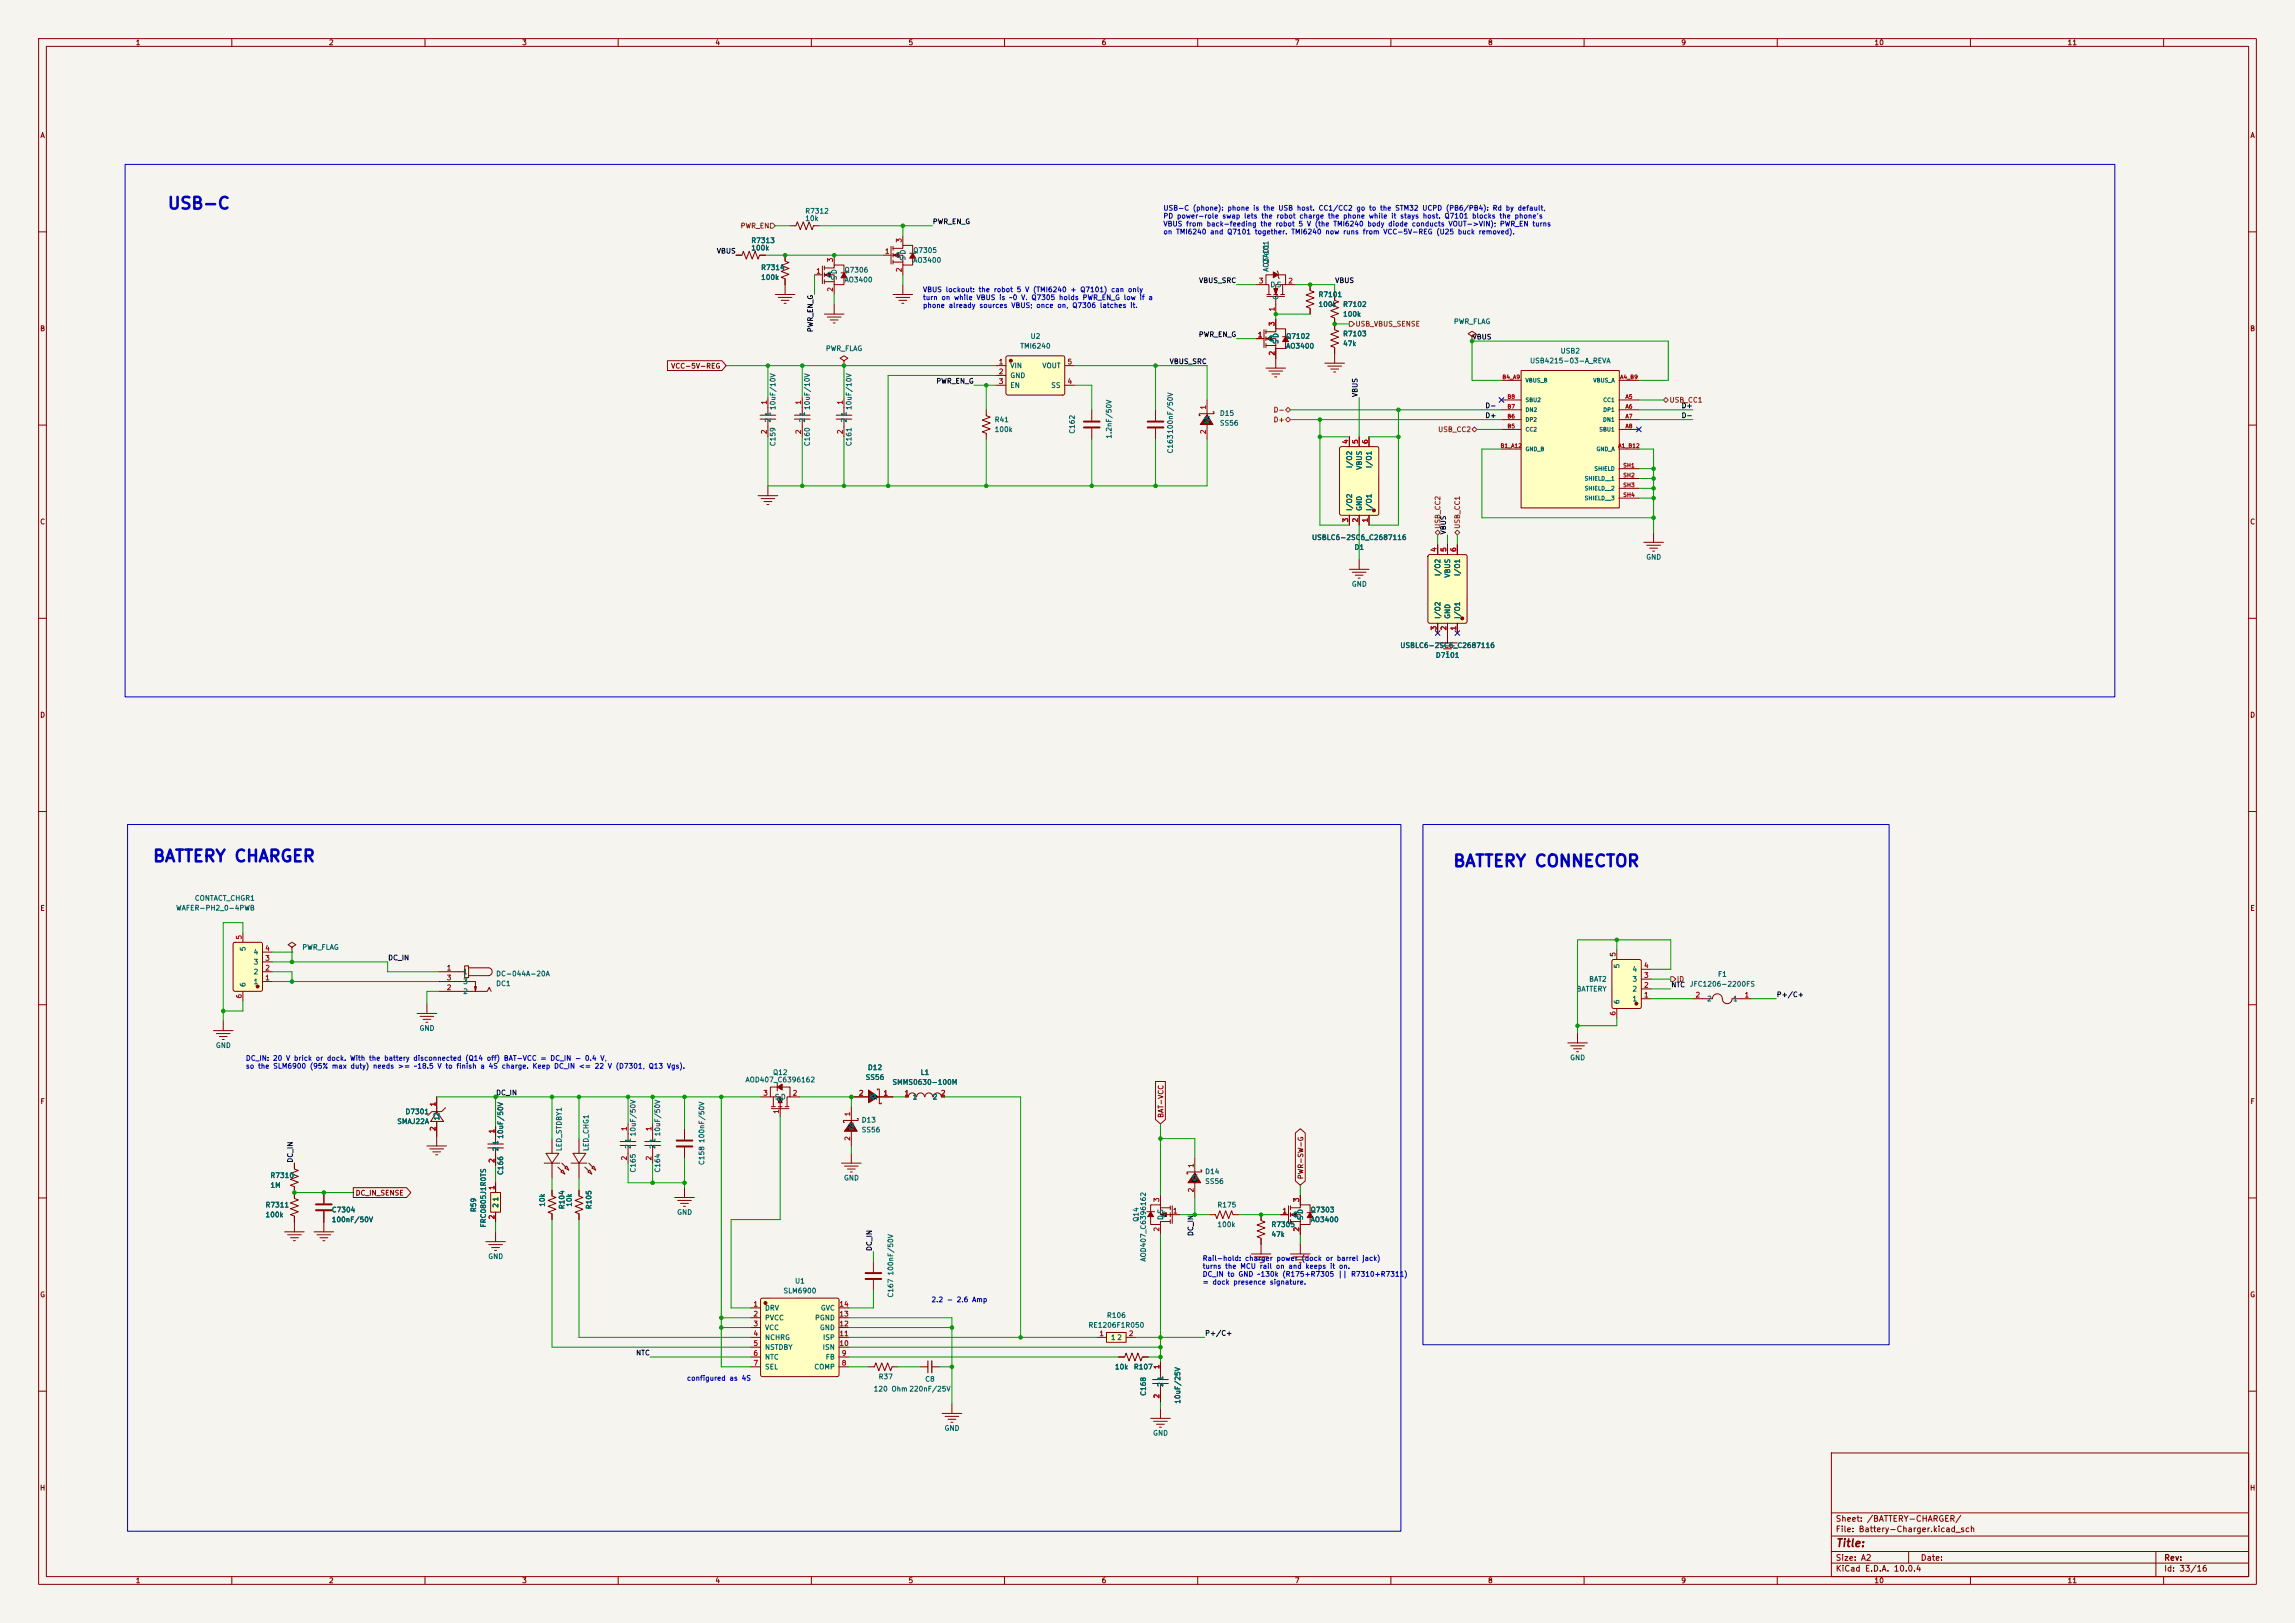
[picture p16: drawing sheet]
<svg xmlns="http://www.w3.org/2000/svg" width="594mm" height="420mm" viewBox="0 0 594 420" stroke-linecap="round" stroke-linejoin="round" font-family="sans-serif">
<defs><g id="words">
<g font-size="3" fill="#0000c2">
<text x="43.2" y="54.9">USB-C</text>
<text x="39.4" y="223.8">BATTERY CHARGER</text>
<text x="375.9" y="225.1">BATTERY CONNECTOR</text>
</g>
<text font-size="2" fill="#840000" x="475" y="400.8">Title:</text>
<g font-size="1.5" fill="#840000">
<text x="475" y="394.1">Sheet: /BATTERY-CHARGER/</text>
<text x="475" y="396.8">File: Battery-Charger.kicad_sch</text>
<text x="475" y="407">KiCad E.D.A. 10.0.4</text>
<text x="475" y="404.2">Size: A2</text>
<text x="497" y="404.2">Date:</text>
<text x="560" y="404.2">Rev:</text>
<text x="560" y="407">Id: 33/16</text>
</g>
<g font-size="1.3" fill="#840000">
<text x="35" y="12">1</text>
<text x="85" y="12">2</text>
<text x="135" y="12">3</text>
<text x="185" y="12">4</text>
<text x="235" y="12">5</text>
<text x="285" y="12">6</text>
<text x="335" y="12">7</text>
<text x="385" y="12">8</text>
<text x="435" y="12">9</text>
<text x="485" y="12">10</text>
<text x="535" y="12">11</text>
<text x="10.3" y="36">A</text>
<text x="582.3" y="36">A</text>
<text x="10.3" y="86">B</text>
<text x="582.3" y="86">B</text>
<text x="173.6" y="95.7">VCC-5V-REG</text>
<text x="10.3" y="136">C</text>
<text x="582.3" y="136">C</text>
<text x="10.3" y="186">D</text>
<text x="582.3" y="186">D</text>
<text x="10.3" y="236">E</text>
<text x="582.3" y="236">E</text>
<text x="10.3" y="286">F</text>
<text x="582.3" y="286">F</text>
<text x="301.4" y="289.4" transform="rotate(-90 301.4 289.4)">BAT-VCC</text>
<text x="337.6" y="305.3" transform="rotate(-90 337.6 305.3)">PWR-SW-G</text>
<text x="91.9" y="309.7">DC_IN_SENSE</text>
<text x="10.3" y="336">G</text>
<text x="582.3" y="336">G</text>
<text x="10.2" y="386">H</text>
<text x="582.2" y="386">H</text>
<text x="35" y="410">1</text>
<text x="85" y="410">2</text>
<text x="135" y="410">3</text>
<text x="185" y="410">4</text>
<text x="235" y="410">5</text>
<text x="285" y="410">6</text>
<text x="335" y="410">7</text>
<text x="385" y="410">8</text>
<text x="435" y="410">9</text>
<text x="485" y="410">10</text>
<text x="535" y="410">11</text>
</g>
<g font-size="1.3" fill="#725600">
<text x="191.6" y="59.4">PWR_EN</text>
<text x="350.7" y="84.8">USB_VBUS_SENSE</text>
<text x="329.5" y="107">D-</text>
<text x="432" y="104.5">USB_CC1</text>
<text x="329.5" y="109.6">D+</text>
<text x="372.1" y="112.1">USB_CC2</text>
<text x="373.1" y="137" transform="rotate(-90 373.1 137)">USB_CC2</text>
<text x="378.2" y="137" transform="rotate(-90 378.2 137)">USB_CC1</text>
<text x="433.9" y="254.3">ID</text>
</g>
<g font-size="1.3" fill="#006464">
<text x="208.3" y="57.5">10k</text>
<text x="208.3" y="55.6">R7312</text>
<text x="194.3" y="63.2">R7313</text>
<text x="194.3" y="65.1">100k</text>
<text x="236.2" y="65.7">Q7305</text>
<text x="196.9" y="70.2">R7314</text>
<text x="218.4" y="70.8">Q7306</text>
<text x="231.6" y="67">G</text>
<text x="234.7" y="67.6" transform="rotate(-90 234.7 67.6)">SD</text>
<text x="236.2" y="68.3">AO3400</text>
<text x="328.6" y="70.5" transform="rotate(-90 328.6 70.5)">AO3401</text>
<text x="328.6" y="68.6" transform="rotate(-90 328.6 68.6)">Q7101</text>
<text x="196.9" y="72.7">100k</text>
<text x="213.9" y="72.1">G</text>
<text x="216.9" y="72.6" transform="rotate(-90 216.9 72.6)">SD</text>
<text x="218.4" y="73.4">AO3400</text>
<text x="328.7" y="74.6">D</text>
<text x="330.3" y="74.6">S</text>
<text x="331.2" y="77.7" transform="rotate(-90 331.2 77.7)">G</text>
<text x="341.1" y="77.2">R7101</text>
<text x="341.1" y="79.7">100k</text>
<text x="347.5" y="79.7">R7102</text>
<text x="347.5" y="82.3">100k</text>
<text x="266.6" y="88">U2</text>
<text x="328.2" y="88.6">G</text>
<text x="331.2" y="89.2" transform="rotate(-90 331.2 89.2)">SD</text>
<text x="332.7" y="88">Q7102</text>
<text x="347.5" y="89.9">47k</text>
<text x="347.5" y="87.3">R7103</text>
<text x="376.2" y="84.2">PWR_FLAG</text>
<text x="213.6" y="91.1">PWR_FLAG</text>
<text x="261.4" y="95.6">VIN</text>
<text x="263.9" y="90.5">TMI6240</text>
<text x="269.7" y="95.6">VOUT</text>
<text x="332.7" y="90.5">AO3400</text>
<text x="395.9" y="94.3">USB4215-03-A_REVA</text>
<text x="403.8" y="91.8">USB2</text>
<text x="261.4" y="98.1">GND</text>
<text x="261.4" y="100.7">EN</text>
<text x="272" y="100.7">SS</text>
<text x="199.7" y="107.8" transform="rotate(-90 199.7 107.8)">1</text>
<text x="201" y="106.2" transform="rotate(-90 201 106.2)">10uF/10V</text>
<text x="208.6" y="107.8" transform="rotate(-90 208.6 107.8)">1</text>
<text x="209.9" y="106.2" transform="rotate(-90 209.9 106.2)">10uF/10V</text>
<text x="219.4" y="107.8" transform="rotate(-90 219.4 107.8)">1</text>
<text x="220.7" y="106.2" transform="rotate(-90 220.7 106.2)">10uF/10V</text>
<text x="315.6" y="107.9">D15</text>
<text x="199.7" y="109.5" transform="rotate(-90 199.7 109.5)">2</text>
<text x="208.6" y="109.5" transform="rotate(-90 208.6 109.5)">2</text>
<text x="219.4" y="109.5" transform="rotate(-90 219.4 109.5)">2</text>
<text x="257.3" y="109.6">R41</text>
<text x="257.3" y="112.1">100k</text>
<text x="278.5" y="112.4" transform="rotate(-90 278.5 112.4)">C162</text>
<text x="288" y="113.7" transform="rotate(-90 288 113.7)">1.2nF/50V</text>
<text x="313.4" y="109.8" transform="rotate(-90 313.4 109.8)">KA</text>
<text x="315.6" y="110.4">SS56</text>
<text x="201" y="115.6" transform="rotate(-90 201 115.6)">C159</text>
<text x="209.9" y="115.6" transform="rotate(-90 209.9 115.6)">C160</text>
<text x="220.7" y="115.6" transform="rotate(-90 220.7 115.6)">C161</text>
<text x="303.9" y="117.5" transform="rotate(-90 303.9 117.5)">C163100nF/50V</text>
<text x="350.2" y="121.3" transform="rotate(-90 350.2 121.3)">I/O2</text>
<text x="352.8" y="121.7" transform="rotate(-90 352.8 121.7)">VBUS</text>
<text x="355.3" y="121.3" transform="rotate(-90 355.3 121.3)">I/O1</text>
<text x="350.2" y="132.3" transform="rotate(-90 350.2 132.3)">I/O2</text>
<text x="352.8" y="132.3" transform="rotate(-90 352.8 132.3)">GND</text>
<text x="355.3" y="132.3" transform="rotate(-90 355.3 132.3)">I/O1</text>
<text x="339.4" y="140">USBLC6-2SC6_C2687116</text>
<text x="350.4" y="142.6">D1</text>
<text x="373.1" y="149.2" transform="rotate(-90 373.1 149.2)">I/O2</text>
<text x="375.6" y="149.6" transform="rotate(-90 375.6 149.6)">VBUS</text>
<text x="378.2" y="149.2" transform="rotate(-90 378.2 149.2)">I/O1</text>
<text x="426" y="145.1">GND</text>
<text x="349.8" y="152.1">GND</text>
<text x="373.1" y="160.3" transform="rotate(-90 373.1 160.3)">I/O2</text>
<text x="375.6" y="160.3" transform="rotate(-90 375.6 160.3)">GND</text>
<text x="378.2" y="160.3" transform="rotate(-90 378.2 160.3)">I/O1</text>
<text x="362.3" y="168">USBLC6-2SC6_C2687116</text>
<text x="371.5" y="170.5">D7101</text>
<text x="50.3" y="233.4">CONTACT_CHGR1</text>
<text x="45.4" y="235.9">WAFER-PH2_0-4PWB</text>
<text x="63.8" y="246.3" transform="rotate(-90 63.8 246.3)">5</text>
<text x="65.5" y="249.9">3</text>
<text x="65.5" y="247.4">4</text>
<text x="78.1" y="246.1">PWR_FLAG</text>
<text x="419.4" y="250.7" transform="rotate(-90 419.4 250.7)">5</text>
<text x="422.4" y="251.8">4</text>
<text x="63.8" y="255.5" transform="rotate(-90 63.8 255.5)">6</text>
<text x="65.5" y="255">1</text>
<text x="65.5" y="252.4">2</text>
<text x="119.8" y="252.4">1</text>
<text x="119.8" y="257.5">2</text>
<text x="119.8" y="255">3</text>
<text x="128.3" y="255.5">DC1</text>
<text x="128.3" y="252.9">DC-044A-20A</text>
<text x="407.9" y="256.9">BATTERY</text>
<text x="411.2" y="254.3">BAT2</text>
<text x="422.4" y="256.9">2</text>
<text x="422.4" y="254.3">3</text>
<text x="437.2" y="255.6">JFC1206-2200FS</text>
<text x="444.5" y="253.1">F1</text>
<text x="419.4" y="260" transform="rotate(-90 419.4 260)">6</text>
<text x="422.4" y="259.4">1</text>
<text x="441.7" y="259.4">2</text>
<text x="448.4" y="259.4">1</text>
<text x="108.5" y="267">GND</text>
<text x="55.7" y="271.5">GND</text>
<text x="406.3" y="274.7">GND</text>
<text x="192.8" y="280.4">AOD407_C6396162</text>
<text x="200" y="278.5">Q12</text>
<text x="223.9" y="279.7">SS56</text>
<text x="224.5" y="277.2">D12</text>
<text x="230.9" y="281">SMMS0630-100M</text>
<text x="238.1" y="278.5">L1</text>
<text x="200.4" y="284.8">S</text>
<text x="202" y="284.8">D</text>
<text x="202.9" y="285.4" transform="rotate(-90 202.9 285.4)">G</text>
<text x="224.8" y="284.8">KA</text>
<text x="236.1" y="284.8">1</text>
<text x="241.3" y="284.8">2</text>
<text x="102.7" y="291.2">SMAJ22A</text>
<text x="104.8" y="288.6">D7301</text>
<text x="114" y="290.1" transform="rotate(-90 114 290.1)">12</text>
<text x="221.3" y="292.7" transform="rotate(-90 221.3 292.7)">KA</text>
<text x="222.9" y="290.8">D13</text>
<text x="222.9" y="293.3">SS56</text>
<text x="129.2" y="298.1" transform="rotate(-90 129.2 298.1)">2</text>
<text x="129.2" y="296.4" transform="rotate(-90 129.2 296.4)">1</text>
<text x="130.5" y="294.8" transform="rotate(-90 130.5 294.8)">10uF/50V</text>
<text x="145.7" y="298" transform="rotate(-90 145.7 298)">LED_STDBY1</text>
<text x="152.6" y="298" transform="rotate(-90 152.6 298)">LED_CHG1</text>
<text x="163.5" y="297.4" transform="rotate(-90 163.5 297.4)">2</text>
<text x="163.5" y="295.8" transform="rotate(-90 163.5 295.8)">1</text>
<text x="164.8" y="294.2" transform="rotate(-90 164.8 294.2)">10uF/50V</text>
<text x="169.9" y="297.4" transform="rotate(-90 169.9 297.4)">2</text>
<text x="169.9" y="295.8" transform="rotate(-90 169.9 295.8)">1</text>
<text x="171.2" y="294.2" transform="rotate(-90 171.2 294.2)">10uF/50V</text>
<text x="182.6" y="295.9" transform="rotate(-90 182.6 295.9)">100nF/50V</text>
<text x="69.9" y="305.1">R7310</text>
<text x="130.5" y="304.2" transform="rotate(-90 130.5 304.2)">C166</text>
<text x="164.8" y="303.6" transform="rotate(-90 164.8 303.6)">C165</text>
<text x="171.2" y="303.6" transform="rotate(-90 171.2 303.6)">C164</text>
<text x="182.6" y="301.6" transform="rotate(-90 182.6 301.6)">C158</text>
<text x="218.3" y="305.8">GND</text>
<text x="311.8" y="304.1">D14</text>
<text x="69.9" y="307.7">1M</text>
<text x="129.2" y="311" transform="rotate(-90 129.2 311)">1</text>
<text x="310.2" y="306" transform="rotate(-90 310.2 306)">KA</text>
<text x="311.8" y="306.7">SS56</text>
<text x="68.6" y="312.8">R7311</text>
<text x="68.6" y="315.3">100k</text>
<text x="85.7" y="314">C7304</text>
<text x="85.7" y="316.6">100nF/50V</text>
<text x="123.5" y="313.8" transform="rotate(-90 123.5 313.8)">R59</text>
<text x="126.1" y="317.8" transform="rotate(-90 126.1 317.8)">FRC0805J1R0TS</text>
<text x="129.2" y="312.7" transform="rotate(-90 129.2 312.7)">2</text>
<text x="141.3" y="312.4" transform="rotate(-90 141.3 312.4)">10k</text>
<text x="146.4" y="313" transform="rotate(-90 146.4 313)">R104</text>
<text x="148.3" y="312.4" transform="rotate(-90 148.3 312.4)">10k</text>
<text x="153.4" y="313" transform="rotate(-90 153.4 313)">R105</text>
<text x="175.1" y="314.7">GND</text>
<text x="295" y="316.3" transform="rotate(-90 295 316.3)">Q14</text>
<text x="300.4" y="315.3">G</text>
<text x="301.3" y="315.8" transform="rotate(-90 301.3 315.8)">D</text>
<text x="301.3" y="314.2" transform="rotate(-90 301.3 314.2)">S</text>
<text x="315" y="312.8">R175</text>
<text x="315" y="317.8">100k</text>
<text x="328.9" y="317.8">R7305</text>
<text x="334.5" y="315.3">G</text>
<text x="337.5" y="315.8" transform="rotate(-90 337.5 315.8)">SD</text>
<text x="339.1" y="314">Q7303</text>
<text x="339.1" y="316.6">AO3400</text>
<text x="328.9" y="320.4">47k</text>
<text x="126.2" y="326.1">GND</text>
<text x="296.9" y="326.6" transform="rotate(-90 296.9 326.6)">AOD407_C6396162</text>
<text x="202.6" y="335">SLM6900</text>
<text x="205.6" y="332.4">U1</text>
<text x="231.5" y="335.9" transform="rotate(-90 231.5 335.9)">C167</text>
<text x="231.5" y="330.2" transform="rotate(-90 231.5 330.2)">100nF/50V</text>
<text x="197.9" y="339.4">DRV</text>
<text x="197.9" y="342">PVCC</text>
<text x="210.8" y="342">PGND</text>
<text x="212.3" y="339.4">GVC</text>
<text x="286.4" y="341.3">R106</text>
<text x="197.9" y="344.5">VCC</text>
<text x="197.9" y="347">NCHRG</text>
<text x="212.1" y="344.5">GND</text>
<text x="212.9" y="347">ISP</text>
<text x="281.6" y="343.9">RE1206F1R050</text>
<text x="287.4" y="347">1</text>
<text x="289" y="347">2</text>
<text x="197.9" y="349.6">NSTDBY</text>
<text x="197.9" y="352.1">NTC</text>
<text x="212.8" y="349.6">ISN</text>
<text x="213.6" y="352.1">FB</text>
<text x="197.9" y="354.7">SEL</text>
<text x="210.6" y="354.7">COMP</text>
<text x="227.3" y="357.2">R37</text>
<text x="239.3" y="357.8">C8</text>
<text x="288.4" y="354.7">10k</text>
<text x="293.3" y="354.7">R107</text>
<text x="301.3" y="359" transform="rotate(-90 301.3 359)">2</text>
<text x="301.3" y="357.4" transform="rotate(-90 301.3 357.4)">1</text>
<text x="226" y="360.4">120 Ohm 220nF/25V</text>
<text x="296.9" y="361.3" transform="rotate(-90 296.9 361.3)">C168</text>
<text x="305.8" y="363.4" transform="rotate(-90 305.8 363.4)">10uF/25V</text>
<text x="244.3" y="370.5">GND</text>
<text x="298.3" y="371.8">GND</text>
</g>
<g font-size="1.3" fill="#0f0f0f">
<text x="241.3" y="58.3">PWR_EN_G</text>
<text x="185.4" y="65.9">VBUS</text>
<text x="310.2" y="73.5">VBUS_SRC</text>
<text x="345.4" y="73.5">VBUS</text>
<text x="210.7" y="86.1" transform="rotate(-90 210.7 86.1)">PWR_EN_G</text>
<text x="310.2" y="87.5">PWR_EN_G</text>
<text x="381" y="88.1">VBUS</text>
<text x="302.6" y="94.5">VBUS_SRC</text>
<text x="242.2" y="99.6">PWR_EN_G</text>
<text x="351.7" y="102.9" transform="rotate(-90 351.7 102.9)">VBUS</text>
<text x="384.3" y="105.9">D-</text>
<text x="435.1" y="105.9">D+</text>
<text x="384.3" y="108.5">D+</text>
<text x="435.1" y="108.5">D-</text>
<text x="374.5" y="138.4" transform="rotate(-90 374.5 138.4)">VBUS</text>
<text x="100.3" y="248.8">DC_IN</text>
<text x="432.4" y="255.8">NTC</text>
<text x="459.7" y="258.3">P+/C+</text>
<text x="128.3" y="283.7">DC_IN</text>
<text x="76.1" y="301" transform="rotate(-90 76.1 301)">DC_IN</text>
<text x="225.9" y="323.9" transform="rotate(-90 225.9 323.9)">DC_IN</text>
<text x="309.1" y="320" transform="rotate(-90 309.1 320)">DC_IN</text>
<text x="311.8" y="346">P+/C+</text>
<text x="164.5" y="351">NTC</text>
</g>
<g font-size="1.3" fill="#0000c2">
<text x="301" y="54.8">USB-C (phone): phone is the USB host. CC1/CC2 go to the STM32 UCPD (PB6/PB4): Rd by default,</text>
<text x="301" y="56.8">PD power-role swap lets the robot charge the phone while it stays host. Q7101 blocks the phone's</text>
<text x="301" y="58.9">VBUS from back-feeding the robot 5 V (the TMI6240 body diode conducts VOUT-&gt;VIN); PWR_EN turns</text>
<text x="301" y="60.9">on TMI6240 and Q7101 together. TMI6240 now runs from VCC-5V-REG (U25 buck removed).</text>
<text x="238.8" y="75.9">VBUS lockout: the robot 5 V (TMI6240 + Q7101) can only</text>
<text x="238.8" y="77.9">turn on while VBUS is ~0 V. Q7305 holds PWR_EN_G low if a</text>
<text x="238.8" y="80">phone already sources VBUS; once on, Q7306 latches it.</text>
<text x="63.5" y="274.8">DC_IN: 20 V brick or dock. With the battery disconnected (Q14 off) BAT-VCC = DC_IN - 0.4 V,</text>
<text x="63.5" y="276.8">so the SLM6900 (95% max duty) needs &gt;= ~18.5 V to finish a 4S charge. Keep DC_IN &lt;= 22 V (D7301, Q13 Vgs).</text>
<text x="311.1" y="326.6">Rail-hold: charger power (dock or barrel jack)</text>
<text x="311.1" y="328.6">turns the MCU rail on and keeps it on.</text>
<text x="311.1" y="330.7">DC_IN to GND ~130k (R175+R7305 || R7310+R7311)</text>
<text x="311.1" y="332.7">= dock presence signature.</text>
<text x="241" y="337.3">2.2 - 2.6 Amp</text>
<text x="177.7" y="357.6">configured as 4S</text>
</g>
<g font-size="1.3" fill="#a90000">
<text x="233.7" y="62.9" transform="rotate(-90 233.7 62.9)">3</text>
<text x="211.1" y="71.1">1</text>
<text x="215.9" y="68" transform="rotate(-90 215.9 68)">3</text>
<text x="228.9" y="66">1</text>
<text x="233.7" y="70.6" transform="rotate(-90 233.7 70.6)">2</text>
<text x="215.9" y="75.6" transform="rotate(-90 215.9 75.6)">2</text>
<text x="325.7" y="73.6">3</text>
<text x="333.3" y="73.6">2</text>
<text x="330.2" y="80.7" transform="rotate(-90 330.2 80.7)">1</text>
<text x="325.4" y="87.6">1</text>
<text x="330.2" y="84.5" transform="rotate(-90 330.2 84.5)">3</text>
<text x="258.4" y="94.6">1</text>
<text x="276.2" y="94.6">5</text>
<text x="330.2" y="92.1" transform="rotate(-90 330.2 92.1)">2</text>
<text x="258.4" y="97.1">2</text>
<text x="258.4" y="99.7">3</text>
<text x="276.2" y="99.7">4</text>
<text x="198.7" y="104.8" transform="rotate(-90 198.7 104.8)">1</text>
<text x="207.6" y="104.8" transform="rotate(-90 207.6 104.8)">1</text>
<text x="218.4" y="104.8" transform="rotate(-90 218.4 104.8)">1</text>
<text x="312.4" y="106.1" transform="rotate(-90 312.4 106.1)">1</text>
<text x="198.7" y="112.5" transform="rotate(-90 198.7 112.5)">2</text>
<text x="207.6" y="112.5" transform="rotate(-90 207.6 112.5)">2</text>
<text x="218.4" y="112.5" transform="rotate(-90 218.4 112.5)">2</text>
<text x="312.4" y="112.5" transform="rotate(-90 312.4 112.5)">2</text>
<text x="349.2" y="115" transform="rotate(-90 349.2 115)">4</text>
<text x="351.8" y="115" transform="rotate(-90 351.8 115)">5</text>
<text x="354.3" y="115" transform="rotate(-90 354.3 115)">6</text>
<text x="349.2" y="135.3" transform="rotate(-90 349.2 135.3)">3</text>
<text x="351.8" y="135.3" transform="rotate(-90 351.8 135.3)">2</text>
<text x="354.3" y="135.3" transform="rotate(-90 354.3 135.3)">1</text>
<text x="372.1" y="142.9" transform="rotate(-90 372.1 142.9)">4</text>
<text x="374.6" y="142.9" transform="rotate(-90 374.6 142.9)">5</text>
<text x="377.2" y="142.9" transform="rotate(-90 377.2 142.9)">6</text>
<text x="372.1" y="163.3" transform="rotate(-90 372.1 163.3)">3</text>
<text x="374.6" y="163.3" transform="rotate(-90 374.6 163.3)">2</text>
<text x="377.2" y="163.3" transform="rotate(-90 377.2 163.3)">1</text>
<text x="62.8" y="243.3" transform="rotate(-90 62.8 243.3)">5</text>
<text x="68.5" y="251.4">2</text>
<text x="68.5" y="248.9">3</text>
<text x="68.5" y="246.4">4</text>
<text x="115.5" y="251.4">1</text>
<text x="418.4" y="247.7" transform="rotate(-90 418.4 247.7)">5</text>
<text x="425.4" y="250.8">4</text>
<text x="68.5" y="254">1</text>
<text x="115.5" y="256.5">2</text>
<text x="115.5" y="254">3</text>
<text x="425.4" y="255.9">2</text>
<text x="425.4" y="253.3">3</text>
<text x="62.8" y="258.5" transform="rotate(-90 62.8 258.5)">6</text>
<text x="418.4" y="263" transform="rotate(-90 418.4 263)">6</text>
<text x="425.4" y="258.4">1</text>
<text x="438.7" y="258.4">2</text>
<text x="451.4" y="258.4">1</text>
<text x="113" y="286.5" transform="rotate(-90 113 286.5)">1</text>
<text x="197.4" y="283.8">3</text>
<text x="205" y="283.8">2</text>
<text x="222.2" y="283.8">2</text>
<text x="228.5" y="283.8">1</text>
<text x="234" y="283.8">1</text>
<text x="243.4" y="283.8">2</text>
<text x="113" y="292.8" transform="rotate(-90 113 292.8)">2</text>
<text x="128.2" y="293.4" transform="rotate(-90 128.2 293.4)">1</text>
<text x="162.5" y="292.8" transform="rotate(-90 162.5 292.8)">1</text>
<text x="168.9" y="292.8" transform="rotate(-90 168.9 292.8)">1</text>
<text x="201.9" y="288.4" transform="rotate(-90 201.9 288.4)">1</text>
<text x="220.3" y="289" transform="rotate(-90 220.3 289)">1</text>
<text x="220.3" y="295.3" transform="rotate(-90 220.3 295.3)">2</text>
<text x="128.2" y="301.1" transform="rotate(-90 128.2 301.1)">2</text>
<text x="162.5" y="300.4" transform="rotate(-90 162.5 300.4)">2</text>
<text x="168.9" y="300.4" transform="rotate(-90 168.9 300.4)">2</text>
<text x="309.2" y="302.3" transform="rotate(-90 309.2 302.3)">1</text>
<text x="128.2" y="308" transform="rotate(-90 128.2 308)">1</text>
<text x="300.3" y="311.2" transform="rotate(-90 300.3 311.2)">3</text>
<text x="309.2" y="308.7" transform="rotate(-90 309.2 308.7)">2</text>
<text x="336.5" y="311.2" transform="rotate(-90 336.5 311.2)">3</text>
<text x="128.2" y="315.7" transform="rotate(-90 128.2 315.7)">2</text>
<text x="303.5" y="314.3">1</text>
<text x="331.8" y="314.3">1</text>
<text x="300.3" y="318.8" transform="rotate(-90 300.3 318.8)">2</text>
<text x="336.5" y="318.8" transform="rotate(-90 336.5 318.8)">2</text>
<text x="194.9" y="338.4">1</text>
<text x="194.9" y="341">2</text>
<text x="217.1" y="341">13</text>
<text x="217.1" y="338.4">14</text>
<text x="194.9" y="343.5">3</text>
<text x="194.9" y="346">4</text>
<text x="217.1" y="346">11</text>
<text x="217.1" y="343.5">12</text>
<text x="284.4" y="346">1</text>
<text x="292" y="346">2</text>
<text x="194.9" y="348.6">5</text>
<text x="194.9" y="351.1">6</text>
<text x="194.9" y="353.7">7</text>
<text x="217.1" y="348.6">10</text>
<text x="217.7" y="353.7">8</text>
<text x="217.7" y="351.1">9</text>
<text x="300.3" y="354.4" transform="rotate(-90 300.3 354.4)">1</text>
<text x="300.3" y="362" transform="rotate(-90 300.3 362)">2</text>
</g>
<g font-size="1" fill="#a90000">
<text x="388.7" y="98.4">B4_A9</text>
<text x="419.2" y="98.4">A4_B9</text>
<text x="390" y="106">B7</text>
<text x="390" y="103.4">B8</text>
<text x="420.6" y="103.4">A5</text>
<text x="420.6" y="106">A6</text>
<text x="390" y="111.1">B5</text>
<text x="390" y="108.5">B6</text>
<text x="420.6" y="108.5">A7</text>
<text x="420.6" y="111.1">A8</text>
<text x="388.3" y="116.1">B1_A12</text>
<text x="418.7" y="116.1">A1_B12</text>
<text x="420" y="121.2">SH1</text>
<text x="420" y="123.8">SH2</text>
<text x="420" y="126.3">SH3</text>
<text x="420" y="128.8">SH4</text>
</g>
<g font-size="1" fill="#006464">
<text x="394.7" y="99.2">VBUS_B</text>
<text x="412.3" y="99.2">VBUS_A</text>
<text x="394.7" y="106.8">DN2</text>
<text x="394.7" y="104.3">SBU2</text>
<text x="414.8" y="104.3">CC1</text>
<text x="414.8" y="106.8">DP1</text>
<text x="394.7" y="111.9">CC2</text>
<text x="394.7" y="109.4">DP2</text>
<text x="413.8" y="111.9">SBU1</text>
<text x="414.8" y="109.4">DN1</text>
<text x="394.7" y="117">GND_B</text>
<text x="413.1" y="117">GND_A</text>
<text x="410" y="124.6">SHIELD__1</text>
<text x="412.6" y="122.1">SHIELD</text>
<text x="410" y="127.1">SHIELD__2</text>
<text x="410" y="129.7">SHIELD__3</text>
</g>
</g></defs>
<path d="M0 0h594v420h-594z" fill="#f5f4ef" stroke="#f5f4ef" stroke-width=".26"/>
<g fill="none" stroke="#840000" stroke-width=".26">
<path d="M10 10h574v400h-574zM12 12h570v396h-570zM60 10v2M110 10v2M160 10v2M210 10v2M260 10v2M310 10v2M360 10v2M410 10v2M460 10v2M510 10v2"/>
<path d="M560 10v2M10 60h2M200.7 76.2h5M201.4 77h3.6M202.2 77.7h2M202.9 78.5h.6M203.2 73.7v2.5M231.1 76.2h5.1M231.9 77h3.6M232.7 77.7h2M233.4 78.5h.5M233.7 73.7v2.5"/>
<path d="M582 60h2M10 110h2M582 110h2M10 160h2M582 160h2M10 210h2M582 210h2M10 260h2M582 260h2M10 310h2M313.1 314.3h1.5l.4 1 .7-2 .8 2 .7-2 .8 2 .8-2 .4 1h1.5M326.4 314.3v1.5l1 .4-2 .8 2 .8-2 .7 2 .8-2 .7 1 .4v4.1"/>
<path d="M582 310h2M323.8 324.5h5.1M324.6 325.2h3.6M325.4 326h2M326.1 326.8h.5M10 360h2M474 376h108v32h-108zM582 360h2M474 397.5h108M474 391.5h108M60 408v2M110 408v2"/>
<path d="M160 408v2M210 408v2M260 408v2M310 408v2M360 408v2M410 408v2M460 408v2M474 404.5h108M474 401.5h108M494 401.5v3M510 408v2M558 401.5v6.5"/>
<path d="M560 408v2"/>
</g>
<path d="M417.3 248.4l.4-.1h6.6l.4 .2 .1 12-.2 .4-6.9 .1-.4-.2-.1-12z" fill="#ffffc2"/>
<g fill="#840000" stroke="#840000" stroke-width=".26">
<path d="M300.4 314.3l1.5-.5v1z"/>
<path d="M297.8 313.6l.8 1.2h-1.5z"/>
<path d="M309.2 303.5l1.6 2.6h-3.3z"/>
<path d="M231.1 66l1.6-.5v1z"/>
<path d="M236.2 65.5l.8 1.3h-1.5z"/>
<circle cx="423.5" cy="259.7" r=".38"/>
</g>
<g fill="none" stroke="#840000" stroke-width=".26">
<path d="M228.6 66h2M230.6 63.8v4.5M231.1 64.3h2.6v-.8h2.5v2M231.1 66h2.6v2.6h2.5v-1.8M231.1 63.8v1M231.1 65.5v1M231.1 67.3v1M231.1 67.8h2.6M233.7 61v2.5M233.7 68.6v2.5M235.5 65.5h1.5M196.7 107.4h4.1"/>
<path d="M196.7 108.5h4.1M198.8 102.9v4.5M198.8 108.5v4.5M205.6 107.4h4.1M205.6 108.5h4.1M207.6 102.9v4.5M207.6 108.5v4.5M216.4 107.4h4.1M216.4 108.5h4.1M218.4 102.9v4.5M218.4 108.5v4.5M428 137.8v2.5"/>
<path d="M425.4 140.3h5.1M426.2 141.1h3.6M427 141.9h2M427.7 142.6h.5M417.3 248.4l.4-.1h6.6l.4 .2 .1 12-.2 .4-6.9 .1-.4-.2-.1-12zM418.5 245.7v2.6M424.8 258.4h2.6M424.8 255.9h2.6M424.8 253.4h2.6M424.8 250.8h2.6M438.1 258.4h5.1a1.33 1.33 0 0 1 1.6-1.2 1.33 1.33 0 0 1 1 1.7 1.27 1.27 0 0 0 1.5 .8 1.27 1.27 0 0 0 1-1.3h5.1M405.8 269.9h5"/>
<path d="M406.5 270.6h3.6M407.3 271.4h2M408.1 272.2h.5M408.3 267.3v2.6M418.5 261v2.5M309.2 299.7v3.8M73.7 318.8h5M74.4 319.5h3.6M76.2 301v1.5l1 .4-2 .8 2 .7-2 .8 2 .7-2 .8 1 .4v3l1 .4-2 .8 2 .7-2 .8 2 .8-2 .7 1 .4v4.1M128.3 318.8v2.5M296.8 313.6h2M297.8 314.8v2.1h2.6v-.8h2.5"/>
<path d="M297.8 313.6v-1.8h2.6v2.5h5M300.4 312.5h2.5M300.4 309.2v2.6M300.4 316.9v2.5M302.9 312v1.1M302.9 313.8v1M302.9 315.6v1M303.4 312v4.6M309.2 306.1v3.8M310.8 302.8h.2v.5h-3.8v.5h.3M75.2 320.3h2M75.9 321.1h.6"/>
<path d="M125.7 321.3h5.1M126.5 322.1h3.5M127.3 322.8h2M128 323.6h.5"/>
</g>
<path d="M127 308.6h2.5v5.1h-2.5z" fill="#ffffc2"/>
<g fill="none" stroke="#840000" stroke-width=".26">
<path d="M196.8 283.8h2.6M199.6 286.9h4.6M199.6 286.4h1.1M200.2 283.8v2.6M201.2 281.3h-1.8v2.5h2.5v5.1M201.2 280.3v2M201.4 286.4h1M202.4 281.3h2.1v2.5h-.8v2.6M203.2 286.4h1M204.5 283.8h2.5M220.3 286.4v3.8M220.3 292.7v3.8"/>
<path d="M220.3 298.5v2.5M221 283.8h3.8M221.9 289.4h.2v.5h-3.8v.5h.3M227.1 282.1v-.3h.5v3.8h.5v-.2M227.3 283.8h3.8M234.3 283.8h.8M235.1 283.8a1.01 1.01 0 0 1 1-1 1.01 1.01 0 0 1 1 1M237.3 283.8a1.01 1.01 0 0 1 1-1 1.01 1.01 0 0 1 1 1M239.4 283.8a1.01 1.01 0 0 1 1-1 1.01 1.01 0 0 1 1 1M241.6 283.8a1.02 1.02 0 0 1 1-1 1.02 1.02 0 0 1 1 1M243.7 283.8h.8M81.3 318.8h5.1"/>
<path d="M82 319.5h3.6M83.8 308.6v2.8M83.8 313.4v5.4M127 308.6h2.5v5.1h-2.5zM128.3 306.1v2.5M128.3 313.7v2.5M142.9 308v1.5l1 .4-2 .7 2 .8-2 .8 2 .7-2 .8 1 .4v1.5M217.8 301h5.1M218.6 301.8h3.5M219.3 302.5h2.1M220.1 303.3h.5M82.8 320.3h2"/>
<path d="M83.6 321.1h.5M226.1 326.4v2.8M226.1 331.2v2.8M243.8 365.8h5.1M244.6 366.5h3.6M245.4 367.3h2M246.1 368h.5M246.4 363.2v2.6"/>
</g>
<path d="M81.8 311.7h4.1M81.8 313.2h4.1M224 329.4h4.1M224 331h4.1" fill="none" stroke="#840000" stroke-width=".51"/>
<g fill="#840000" stroke="#840000" stroke-width=".26">
<path d="M224.8 282.1l2.5 1.7-2.5 1.6z"/>
<path d="M220.3 290.2l1.6 2.5h-3.3z"/>
<path d="M201.9 283.8l.5 1.6h-1z"/>
<path d="M201.2 281.3l1.2-.8v1.6z"/>
</g>
<path d="M197 336.1l.3-.2h19.4l.3 .2 .2 .2v19.4l-.2 .4-.3 .1h-19.3l-.4-.1-.1-.3-.1-19.4z" fill="#ffffc2"/>
<circle cx="198.1" cy="337.2" r=".38" fill="#840000" stroke="#840000" stroke-width=".26"/>
<g fill="none" stroke="#840000" stroke-width=".26">
<path d="M349.2 147.3h5.1M350 148.1h3.6M350.8 148.8h2M351.5 149.6h.5M351.8 144.8v2.5M142.9 294.6v3.9M142.9 301v3.8M194.3 338.5h2.5M197 336.1l.3-.2h19.4l.3 .2 .2 .2v19.4l-.2 .4-.3 .1h-19.3l-.4-.1-.1-.3-.1-19.4zM217.2 338.5h2.5M194.3 341h2.5M194.3 343.5h2.5"/>
<path d="M194.3 346.1h2.5M194.3 348.6h2.5M194.3 351.2h2.5M194.3 353.7h2.5M217.2 341h2.5M217.2 343.5h2.5M217.2 346.1h2.5M217.2 348.6h2.5M217.2 351.2h2.5M217.2 353.7h2.5"/>
</g>
<path d="M141.4 298.5h3.3l-1.8 2.5zM140.8 301h4.1M144.4 302l1 1M145.2 303.3l.5-.5 .5 1zM145.4 301l1 1M146.2 302.3l.5-.5 .5 1z" fill="none" stroke="#800" stroke-width=".26"/>
<path d="M369.7 143.7l.4-.2h9.2l.3 .2 .1 17.2-.2 .3-9.5 .1-.3-.2-.1-17.1z" fill="#ffffc2"/>
<circle cx="378.5" cy="160" r=".38" fill="#840000" stroke="#840000" stroke-width=".26"/>
<g fill="none" stroke="#840000" stroke-width=".26">
<path d="M282.6 106v2.8M282.6 110.9v2.8M196.2 128.3h5.1M197 129h3.5M197.7 129.8h2.1M198.5 130.6h.5M198.8 125.7v2.6M369.7 143.7l.4-.2h9.2l.3 .2 .1 17.2-.2 .3-9.5 .1-.3-.2-.1-17.1zM372.1 141v2.5M374.6 141v2.5M377.2 141v2.5M372.1 161.3v2.5"/>
<path d="M372.1 166.4h5.1M372.9 167.1h3.5M373.6 167.9h2.1M374.4 168.7h.5M374.6 161.3v5.1M377.2 161.3v2.5M126.2 296h4.1M126.2 297.1h4.1M128.3 291.5v4.5M128.3 297.1v4.5"/>
</g>
<path d="M280.5 109.1h4.1M280.5 110.6h4.1" fill="none" stroke="#840000" stroke-width=".51"/>
<path d="M260.5 92.2l.3-.1 14.6 .1 .2 .3-.1 9.5-.4 .2-14.5-.1-.2-.3-.1-9.2z" fill="#ffffc2"/>
<g fill="#840000" stroke="#840000" stroke-width=".26">
<path d="M334 314.3l1.5-.5v1z"/>
<path d="M339.1 313.8l.8 1.3h-1.6z"/>
<path d="M312.4 107.3l1.5 2.6h-3.3z"/>
<path d="M213.4 71.1l1.5-.5v1z"/>
<path d="M218.4 70.6l.8 1.3h-1.5z"/>
<path d="M329.7 74.7h1l-.5 1.5z"/>
<path d="M329.6 70.4l1.2 .7-1.2 .8z"/>
<path d="M327.7 87.6l1.5-.5v1z"/>
<path d="M332.7 87.1l.8 1.3h-1.5z"/>
<circle cx="261.6" cy="93.3" r=".38"/>
</g>
<g fill="none" stroke="#840000" stroke-width=".26">
<path d="M204.5 58.4h1.5l.4-1 .7 2 .8-2 .8 2 .7-2 .8 2 .4-1h1.5M190.5 66h1.5l.4-1 .8 2.1 .7-2.1 .8 2.1 .8-2.1 .7 2.1 .4-1.1h1.5M203.2 66v1.6l1 .3-2 .8 2 .8-2 .7 2 .8-2 .8 1 .3v1.6M210.8 71.1h2.1M212.9 68.8v4.6M213.4 69.3h2.5v-.7h2.5v2M213.4 71.1h2.5v2.6h2.5v-1.8M213.4 68.8v1.1M213.4 70.6v1M213.4 72.4v1M213.4 72.9h2.5M215.9 66v2.6"/>
<path d="M215.9 73.7v2.5M215.9 78.7v2.6M217.7 70.6h1.5M325.1 73.7h2.6M327.9 76.7h4.6M327.9 76.2h1M329.7 71.1h-2v2.6h.7v2.5M329.7 76.2h1M330.2 76.7v4.6M330.6 70.1l.5 2M331 71.1h1.7v2.6h-2.5v2.5M331.5 76.2h1"/>
<path d="M332 73.7v2.5M332.7 73.7h2.6M339.1 73.7v1.5l1 .4-2 .7 2 .8-2 .8 2 .7-2 .8 1 .4v1.5M345.4 76.2v1.5l1.1 .4-2.1 .8 2.1 .7-2.1 .8 2.1 .8-2.1 .7 1 .4v3l1.1 .4-2.1 .8 2.1 .7-2.1 .8 2.1 .8-2.1 .7 1 .4v1.5M213.4 81.3h5M214.1 82h3.6M214.9 82.8h2M215.6 83.6h.6M218.4 93.3l1.1-.6-1.1-.6-1 .6 1 .6v1.3M218.4 94.6h.1M257.8 94.6h2.5M257.8 97.2h2.5"/>
<path d="M257.8 99.7h2.5M260.5 92.2l.3-.1 14.6 .1 .2 .3-.1 9.5-.4 .2-14.5-.1-.2-.3-.1-9.2zM275.6 94.6h2.5M275.6 99.7h2.5M325.1 87.6h2.1M327.2 85.3v4.6M327.7 85.9h2.5v-.8h2.5v2M327.7 87.6h2.5v2.6h2.5v-1.8M327.7 95.3h5M327.7 85.3v1.1M327.7 87.1v1M327.7 88.9v1"/>
<path d="M327.7 89.4h2.5M328.4 96h3.6M329.2 96.8h2M329.9 97.5h.6M330.2 82.6v2.5M330.2 90.2v5.1M332 87.1h1.5M255.3 106v1.6l1 .4-2 .7 2 .8-2 .7 2 .8-2 .8 1 .3v1.6M299.1 106v2.8M299.1 110.9v2.8M312.4 103.5v3.8M312.4 109.9v3.8"/>
<path d="M313.9 106.6h.3v.5h-3.8v.5h.2M110.5 296.5h5.1M111.3 297.3h3.5M112 298.1h2M112.8 298.8h.5M113 287.7l1.8 2.5h-3.3zM113 283.8v3.9M113 290.2v6.3M115.3 286.6l-1 1.1h-2.5l-1.1 1M174.6 309.9h5.1M175.4 310.6h3.5M176.1 311.4h2.1"/>
<path d="M176.9 312.2h.5M177.2 307.3v2.6M331.5 314.3h2M333.5 312v4.6M334 312.5h2.5v-.7h2.6v2M334 314.3h2.5v2.6h2.6v-1.8M334 312v1.1M334 313.8v1M334 315.6v1M334 316.1h2.5M336.5 309.2v2.6M336.5 316.9v2.5"/>
<path d="M338.3 313.8h1.6M334 324.5h5.1M334.8 325.2h3.5M335.5 326h2.1M336.3 326.8h.5M336.5 321.9v2.6M297.8 367h5.1M298.6 367.8h3.5M299.3 368.6h2.1M300.1 369.3h.5M300.4 364.5v2.5"/>
</g>
<path d="M297.1 109.1h4M297.1 110.6h4" fill="none" stroke="#840000" stroke-width=".51"/>
<path d="M346.9 115.7l.3-.1h9.3l.3 .2 .1 17.1-.3 .4h-9.5l-.3-.2-.1-17z" fill="#ffffc2"/>
<circle cx="355.6" cy="132.1" r=".38" fill="#840000" stroke="#840000" stroke-width=".26"/>
<path d="M381 87l-1-.6 1-.7 1 .7-1 .6v1.3M381 88.3h.1M346.9 115.7l.3-.1h9.3l.3 .2 .1 17.1-.3 .4h-9.5l-.3-.2-.1-17zM349.2 113v2.6M351.8 113v2.6M354.3 113v2.6M349.2 133.4v2.5M351.8 133.4v2.5M354.3 133.4v2.5" fill="none" stroke="#840000" stroke-width=".26"/>
<path d="M393.7 95.9h25.4v35.5h-25.4z" fill="#ffffc2"/>
<g fill="none" stroke="#840000" stroke-width=".26">
<path d="M342.9 94h5.1M343.7 94.7h3.5M344.4 95.5h2.1M345.2 96.3h.5M345.4 91.4v2.6M388.6 98.4h5.1M393.7 95.9h25.4v35.5h-25.4zM419.1 98.4h5.1M388.6 116.2h5.1M388.6 103.5h5.1M388.6 106h5.1M388.6 108.6h5.1"/>
<path d="M388.6 111.1h5.1M419.1 116.2h5.1M419.1 103.5h5.1M419.1 106h5.1M419.1 108.6h5.1M419.1 111.1h5.1M419.1 121.3h5.1M419.1 123.8h5.1M419.1 126.4h5.1M419.1 128.9h5.1"/>
</g>
<path d="M60.5 244l.3-.2h6.6l.5 .3v11.9l-.2 .5h-6.9l-.4-.2-.1-12z" fill="#ffffc2"/>
<circle cx="66.7" cy="255.3" r=".38" fill="#840000" stroke="#840000" stroke-width=".26"/>
<g fill="none" stroke="#840000" stroke-width=".26">
<path d="M60.5 244l.3-.2h6.6l.5 .3v11.9l-.2 .5h-6.9l-.4-.2-.1-12zM62.9 241.3v2.5M62.9 256.5v2.6M67.9 254h2.6M67.9 251.5h2.6M67.9 248.9h2.6M67.9 246.4h2.6M75.6 245.1l1-.6-1-.7-1.1 .7 1.1 .6v1.3M75.6 246.4h.1M55.2 266.7h5.1M56 267.5h3.6M56.8 268.2h2"/>
<path d="M57.5 269h.5M57.8 264.2v2.5"/>
</g>
<path d="M120.3 249.9h1v3.1h-1z" fill="#ffffc2"/>
<g fill="none" stroke="#840000" stroke-width=".26">
<path d="M110.5 259.7v2.6M113.7 254h9.4v2.5l.2-1.2M113.7 256.5h12.4l.5-1 .5 1M113.7 251.5h6.6M120.3 249.9h1v3.1h-1zM121.3 250.4h5.1a1.02 1.02 0 0 1 1 1.1 1.02 1.02 0 0 1-1 1h-5.1M122.8 255.3l.3 1.2M107.9 262.3h5.1M108.7 263h3.6M109.5 263.8h2M110.2 264.5h.5M149.9 294.6v3.9"/>
<path d="M160.5 295.4h4.1M160.5 296.4h4.1M162.6 290.8v4.6M162.6 296.4v4.6M166.9 295.4h4M166.9 296.4h4M168.9 290.8v4.6M168.9 296.4v4.6M177.2 292.1v2.8M177.2 296.9v2.8M149.9 308v1.5l1 .4-2.1 .7 2.1 .8-2.1 .8 2.1 .7-2.1 .8 1.1 .4v1.5M149.9 301v3.8"/>
<path d="M289.6 351.2h1.5l.4-1.1 .7 2.1 .8-2.1 .8 2.1 .7-2.1 .8 2.1 .4-1h1.5"/>
</g>
<path d="M175.1 295.1h4.1M175.1 296.7h4.1" fill="none" stroke="#840000" stroke-width=".51"/>
<path d="M148.3 298.5h3.3l-1.7 2.5zM147.8 301h4.1M151.4 302l1 1M152.1 303.3l.6-.5 .5 1zM152.4 301l1 1M153.2 302.3l.5-.5 .5 1z" fill="none" stroke="#800" stroke-width=".26"/>
<path d="M286.4 344.8h5.1v2.5h-5.1z" fill="#ffffc2"/>
<g fill="none" stroke="#840000" stroke-width=".26">
<path d="M190.5 66h1.3M196.8 66h1.3M203.2 66v1.3M203.2 72.4v1.3M339.1 73.7v1.2M345.4 76.2v1.3M172.8 93.3h14l1.2 1.3-1.2 1.3h-14zM325.1 87.6h2.1M330.2 82.6v2.5M330.2 90.2v2.5M339.1 80v1.3M345.4 82.6v2.5"/>
<path d="M345.4 90.2v1.2M349.2 113v2.6M351.8 113v2.6M354.3 113v2.6M349.2 133.4v2.5M351.8 133.4v2.5M354.3 133.4v2.5M372.1 141v2.5M374.6 141v2.5M377.2 141v2.5M372.1 161.3v2.5M374.6 161.3v2.5"/>
<path d="M377.2 161.3v2.5M299.1 279.9h2.5v9.8l-1.2 1.1-1.3-1.1zM113 283.8v3.9M113 290.2v3.8M128.3 291.5v2.5M128.3 299.1v2.5M221 283.8h3.8M227.3 283.8h3.8M234.3 283.8h.8M243.7 283.8h.8M335.3 293.2l1.2-1.1 1.3 1.1v12.4l-1.3 1.1-1.2-1.1zM76.2 301v1.3"/>
<path d="M76.2 307.3v2.6M76.2 315v1.2M83.8 308.6v2.8M83.8 313.4v2.8M91.4 307.3h13.8l1.1 1.3-1.1 1.3h-13.8zM128.3 306.1v2.5M128.3 313.7v2.5M142.9 308v1.2M142.9 314.3v1.3M149.9 308v1.2M149.9 314.3v1.3M326.4 314.3v1.3"/>
<path d="M331.5 314.3h2M336.5 309.2v2.6M336.5 316.9v2.5M326.4 320.7v1.2M224.8 353.7h1.5l.4-1 .8 2 .7-2 .8 2 .7-2 .8 2 .4-1h1.5M238.1 353.7h2.1M241.2 353.7h2M283.8 346.1h2.6M286.4 344.8h5.1v2.5h-5.1zM289.6 351.2h1.2M291.5 346.1h2.5M295.9 351.2h1.3"/>
<path d="M298.3 357h4.1M298.3 358h4.1M300.4 352.4v4.6M300.4 358v4.6"/>
</g>
<path d="M240.2 352.2v3" fill="none" stroke="#840000" stroke-width=".3"/>
<path d="M241.2 352.2v3" fill="none" stroke="#840000" stroke-width=".33"/>
<path d="M199.4 57.8h.6l.7 .6-.7 .7h-.6zM349.2 83.2h.7l.6 .6-.6 .7h-.7zM332.7 108.6l.7-.6 .6 .6-.6 .6zM332.7 106l.7-.6 .6 .6-.6 .7zM381 111.1l.6-.6 .7 .6-.7 .7zM430.5 103.5l.7-.6 .6 .6-.6 .6zM371.5 137.8l.6-.6 .6 .6-.6 .6zM376.6 137.8l.6-.6 .6 .6-.6 .6zM432.4 252.7h.7l.6 .7-.6 .6h-.7z" fill="none" stroke="#725600" stroke-width=".26"/>
<g fill="none" stroke="#009600" stroke-width=".26">
<path d="M200.7 58.4h3.8M212.1 58.4h29.2M233.7 58.4v2.6M198.1 66h30.5M210.8 71.1v5.1M215.9 76.2v2.5M233.7 71.1v2.6M320 73.7h5.1M335.3 73.7h10.1v2.5M188 94.6h69.8M198.8 94.6v8.3M207.6 94.6v8.3"/>
<path d="M218.4 94.6v8.3M252.1 99.7h5.7M255.3 99.7v6.3M257.8 97.2h-27.9v28.5M278.1 94.6h34.3v8.9M278.1 99.7h4.5v6.3M299.1 94.6v11.4M320 87.6h5.1M339.1 81.3h-8.9v1.3M345.4 83.8h3.8M388.6 98.4h-7.6v-10.1h50.8v10.1h-7.6M198.8 113v12.7h113.6v-12"/>
<path d="M207.6 113v12.7M218.4 113v12.7M255.3 113.7v12M282.6 113.7v12M299.1 113.7v12M334 106h54.6M334 108.6h54.6M341.6 113h7.6M341.6 108.6v27.3h7.6M351.8 102.9v10.1M354.3 113h7.6M361.9 106v29.9h-7.6"/>
<path d="M382.3 111.1h6.3M388.6 116.2h-5.1v17.8h44.5M424.2 106h13.9M424.2 116.2h3.8v21.6M424.2 103.5h6.3M424.2 108.6h13.9M351.8 135.9v8.9M372.1 138.4v2.6M374.6 138.4v2.6M377.2 138.4v2.6M424.2 128.9h3.8M424.2 123.8h3.8"/>
<path d="M424.2 121.3h3.8M424.2 126.4h3.8M62.9 241.3v-2.5h-5.1v25.4M62.9 259.1v2.5h-5.1M70.5 248.9h29.8v2.6h13.4M70.5 254h43.2M70.5 246.4h5.1v2.5M70.5 251.5h5.1v2.5M113.7 256.5h-3.2v3.2M418.5 243.2v2.5M427.4 250.8h5v-7.6h-24.1v24.1M427.4 255.9h5"/>
<path d="M427.4 258.4h10.7M427.4 253.4h5M453.4 258.4h6.3M418.5 263.5v1.9h-10.2M113 283.8h83.8M128.3 283.8v7.7M142.9 283.8v10.8M149.9 283.8v10.8M162.6 283.8v7M168.9 283.8v7M177.2 283.8v8.3M177.2 299.7v7.6"/>
<path d="M186.7 283.8v69.9h7.6M201.9 288.9v26.7h-12.7v22.9h5.1M207 283.8h14M220.3 283.8v2.6M220.3 296.5v2M231.1 283.8h3.2M244.5 283.8h19.7v62.3M300.4 290.8v18.4M300.4 294.6h8.8v5.1M76.2 308.6h15.2M128.3 301.6v4.5M128.3 316.2v2.6"/>
<path d="M142.9 315.6v33h51.4M142.9 304.8v3.2M149.9 315.6v30.5h44.4M149.9 304.8v3.2M162.6 301v5.1h14.6M168.9 301v5.1M300.4 319.4v33M305.4 314.3h7.7M309.2 309.9v4.4M320.7 314.3h10.8M336.5 306.7v2.5M336.5 319.4v2.5"/>
<path d="M226.1 323.9v2.5M226.1 334v4.5h-6.4M168.3 351.2h26M186.7 343.5h7.6M186.7 341h7.6M219.7 341h26.7v22.2M219.7 353.7h5.1M219.7 343.5h26.7M219.7 351.2h69.9M219.7 346.1h64.1M219.7 348.6h80.7M232.4 353.7h5.7"/>
<path d="M243.2 353.7h3.2M294 346.1h17.8M297.2 351.2h3.2M300.4 362.6v1.9"/>
</g>
<path d="M388 102.9l1.2 1.2M389.2 102.9l-1.2 1.2M423.6 110.5l1.2 1.2M424.8 110.5l-1.2 1.2M371.5 163.2l1.2 1.2M372.7 163.2l-1.2 1.2M376.6 163.2l1.2 1.2M377.8 163.2l-1.2 1.2" fill="none" stroke="#000084" stroke-width=".26"/>
<path d="M32.4 42.5h515v137.8h-515zM33 213.4h329.6v182.8h-329.6zM368.3 213.4h120.6v134.6h-120.6z" fill="none" stroke="#0000c2" stroke-width=".26"/>
<g fill="#009600" stroke="#009600" stroke-width=".26">
<circle cx="408.3" cy="265.4" r=".46"/>
<circle cx="300.4" cy="348.6" r=".46"/>
<circle cx="428" cy="128.9" r=".46"/>
<circle cx="428" cy="126.4" r=".46"/>
<circle cx="418.5" cy="243.2" r=".46"/>
<circle cx="341.6" cy="108.6" r=".46"/>
<circle cx="246.4" cy="343.5" r=".46"/>
<circle cx="264.2" cy="346.1" r=".46"/>
<circle cx="300.4" cy="294.6" r=".46"/>
<circle cx="207.6" cy="125.7" r=".46"/>
<circle cx="218.4" cy="125.7" r=".46"/>
<circle cx="282.6" cy="125.7" r=".46"/>
<circle cx="299.1" cy="125.7" r=".46"/>
<circle cx="300.4" cy="351.2" r=".46"/>
<circle cx="203.2" cy="66" r=".46"/>
<circle cx="215.9" cy="66" r=".46"/>
<circle cx="218.4" cy="94.6" r=".46"/>
<circle cx="198.8" cy="94.6" r=".46"/>
<circle cx="207.6" cy="94.6" r=".46"/>
<circle cx="381" cy="88.3" r=".46"/>
<circle cx="299.1" cy="94.6" r=".46"/>
<circle cx="428" cy="121.3" r=".46"/>
<circle cx="428" cy="123.8" r=".46"/>
<circle cx="339.1" cy="73.7" r=".46"/>
<circle cx="428" cy="134" r=".46"/>
<circle cx="255.3" cy="125.7" r=".46"/>
<circle cx="330.2" cy="81.3" r=".46"/>
<circle cx="361.9" cy="106" r=".46"/>
<circle cx="341.6" cy="113" r=".46"/>
<circle cx="345.4" cy="83.8" r=".46"/>
<circle cx="361.9" cy="113" r=".46"/>
<circle cx="255.3" cy="99.7" r=".46"/>
<circle cx="229.9" cy="125.7" r=".46"/>
<circle cx="233.7" cy="58.4" r=".46"/>
<circle cx="57.8" cy="261.6" r=".46"/>
<circle cx="75.6" cy="254" r=".46"/>
<circle cx="75.6" cy="248.9" r=".46"/>
<circle cx="142.9" cy="283.8" r=".46"/>
<circle cx="149.9" cy="283.8" r=".46"/>
<circle cx="162.6" cy="283.8" r=".46"/>
<circle cx="128.3" cy="283.8" r=".46"/>
<circle cx="246.4" cy="353.7" r=".46"/>
<circle cx="220.3" cy="283.8" r=".46"/>
<circle cx="186.7" cy="343.5" r=".46"/>
<circle cx="168.9" cy="306.1" r=".46"/>
<circle cx="168.9" cy="283.8" r=".46"/>
<circle cx="186.7" cy="283.8" r=".46"/>
<circle cx="177.2" cy="306.1" r=".46"/>
<circle cx="177.2" cy="283.8" r=".46"/>
<circle cx="186.7" cy="341" r=".46"/>
<circle cx="300.4" cy="346.1" r=".46"/>
<circle cx="309.2" cy="314.3" r=".46"/>
<circle cx="326.4" cy="314.3" r=".46"/>
<circle cx="83.8" cy="308.6" r=".46"/>
<circle cx="76.2" cy="308.6" r=".46"/>
</g>
<use href="#words"/>
</svg>
